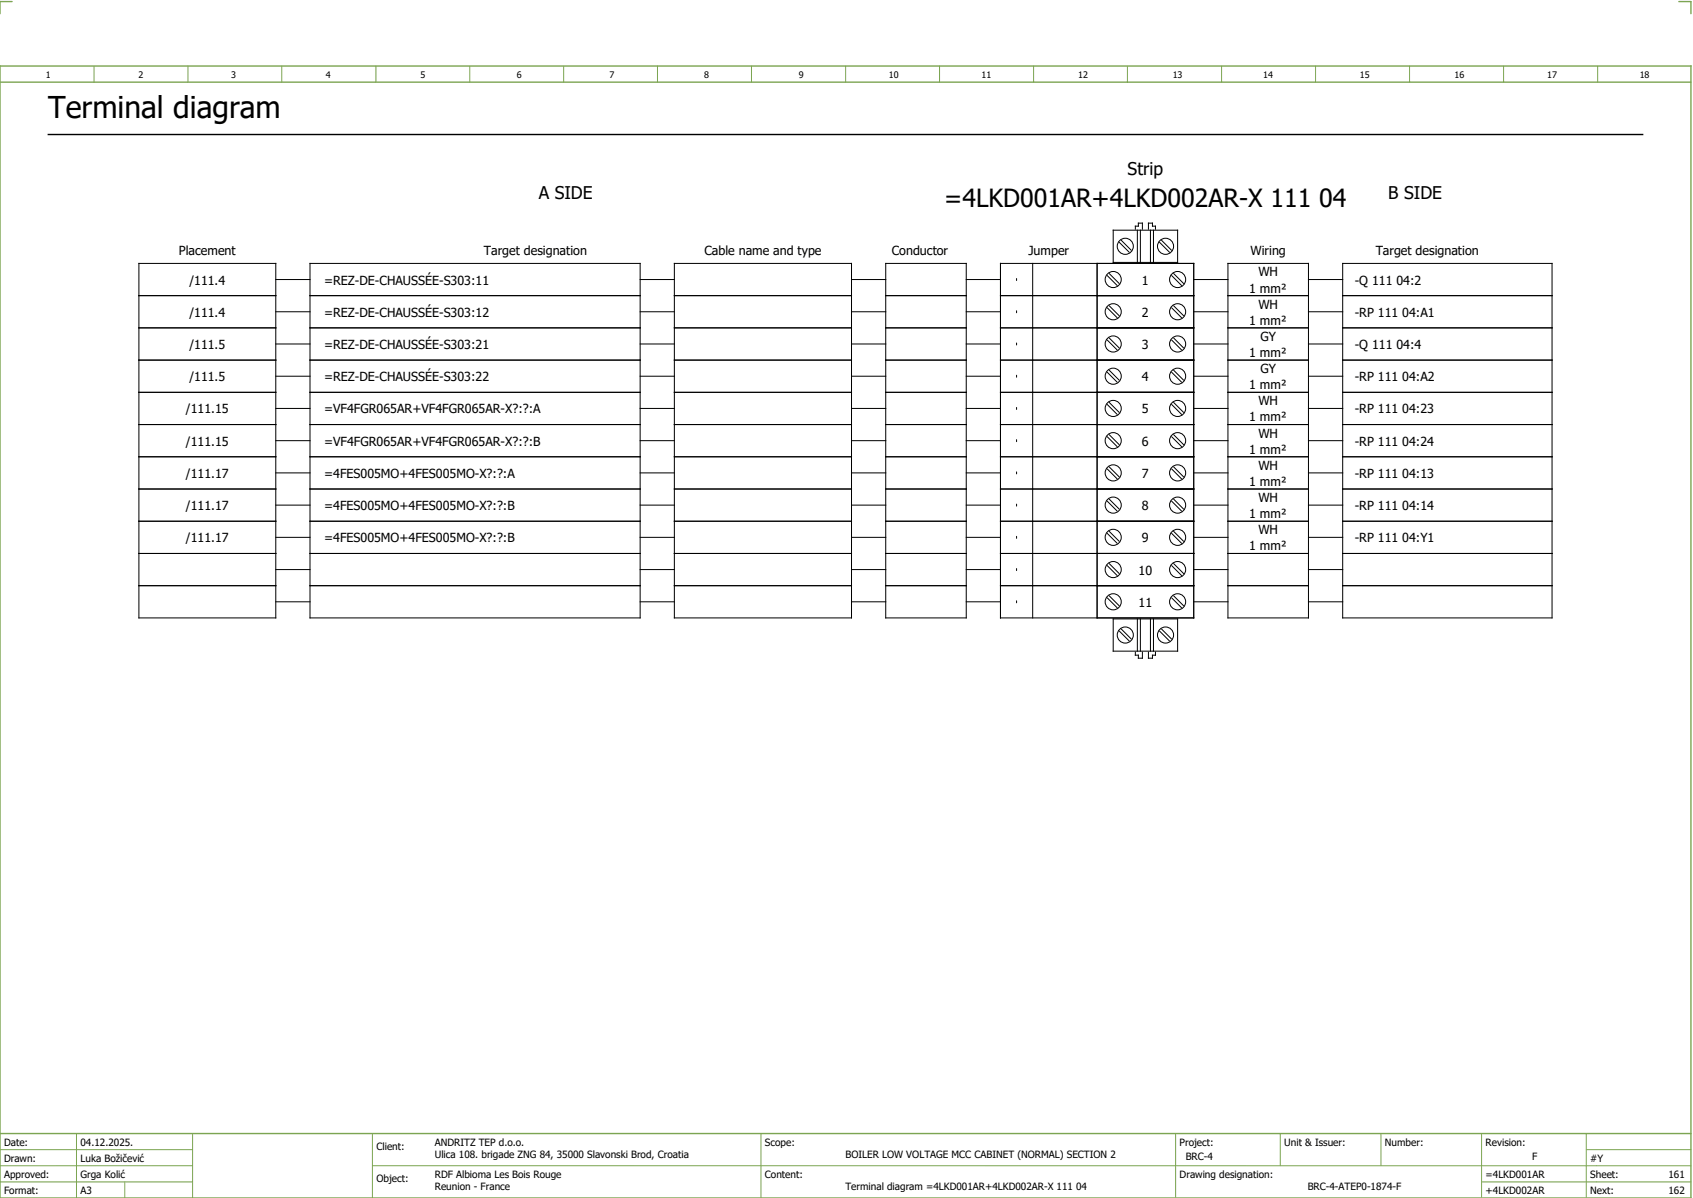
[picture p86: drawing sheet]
<svg xmlns="http://www.w3.org/2000/svg" width="421mm" height="297mm" viewBox="0 0 421 297" stroke-linecap="round" stroke-linejoin="round" font-family="sans-serif">
<defs><g id="words">
<text font-size="7.5" x="12" y="29.4">Terminal diagram</text>
<text font-size="6.2" x="234.5" y="51.4">=4LKD001AR+4LKD002AR-X 111 04</text>
<g font-size="4.3">
<text x="280.1" y="43.4">Strip</text>
<text x="133.8" y="49.4">A SIDE</text>
<text x="344.8" y="49.4">B SIDE</text>
</g>
<g font-size="3.1">
<text x="44.4" y="63.4">Placement</text>
<text x="120.2" y="63.4">Target designation</text>
<text x="175" y="63.4">Cable name and type</text>
<text x="221.5" y="63.4">Conductor</text>
<text x="255.4" y="63.4">Jumper</text>
<text x="310.6" y="63.4">Wiring</text>
<text x="341.7" y="63.4">Target designation</text>
<text x="47" y="70.6">/111.4</text>
<text x="80.5" y="70.6">=REZ-DE-CHAUSSÉE-S303:11</text>
<text x="283.7" y="70.6">1</text>
<text x="312.6" y="68.6">WH</text>
<text x="336.5" y="70.6">-Q 111 04:2</text>
<text x="310.3" y="72.6">1 mm²</text>
<text x="312.6" y="76.6">WH</text>
<text x="47" y="78.6">/111.4</text>
<text x="80.5" y="78.6">=REZ-DE-CHAUSSÉE-S303:12</text>
<text x="283.7" y="78.6">2</text>
<text x="310.3" y="80.6">1 mm²</text>
<text x="336.5" y="78.6">-RP 111 04:A1</text>
<text x="47" y="86.6">/111.5</text>
<text x="80.5" y="86.6">=REZ-DE-CHAUSSÉE-S303:21</text>
<text x="283.7" y="86.6">3</text>
<text x="310.3" y="88.6">1 mm²</text>
<text x="313.1" y="84.6">GY</text>
<text x="336.5" y="86.6">-Q 111 04:4</text>
<text x="47" y="94.6">/111.5</text>
<text x="80.5" y="94.6">=REZ-DE-CHAUSSÉE-S303:22</text>
<text x="283.7" y="94.6">4</text>
<text x="313.1" y="92.6">GY</text>
<text x="336.5" y="94.6">-RP 111 04:A2</text>
<text x="310.3" y="96.6">1 mm²</text>
<text x="312.6" y="100.6">WH</text>
<text x="46.2" y="102.6">/111.15</text>
<text x="80.5" y="102.6">=VF4FGR065AR+VF4FGR065AR-X?:?:A</text>
<text x="283.7" y="102.6">5</text>
<text x="310.3" y="104.6">1 mm²</text>
<text x="336.5" y="102.6">-RP 111 04:23</text>
<text x="46.2" y="110.6">/111.15</text>
<text x="80.5" y="110.6">=VF4FGR065AR+VF4FGR065AR-X?:?:B</text>
<text x="283.7" y="110.6">6</text>
<text x="310.3" y="112.6">1 mm²</text>
<text x="312.6" y="108.6">WH</text>
<text x="336.5" y="110.6">-RP 111 04:24</text>
<text x="46.2" y="118.6">/111.17</text>
<text x="80.5" y="118.6">=4FES005MO+4FES005MO-X?:?:A</text>
<text x="283.7" y="118.6">7</text>
<text x="312.6" y="116.6">WH</text>
<text x="336.5" y="118.6">-RP 111 04:13</text>
<text x="310.3" y="120.6">1 mm²</text>
<text x="312.6" y="124.6">WH</text>
<text x="46.2" y="126.6">/111.17</text>
<text x="80.5" y="126.6">=4FES005MO+4FES005MO-X?:?:B</text>
<text x="283.7" y="126.6">8</text>
<text x="310.3" y="128.6">1 mm²</text>
<text x="336.5" y="126.6">-RP 111 04:14</text>
<text x="46.2" y="134.6">/111.17</text>
<text x="80.5" y="134.6">=4FES005MO+4FES005MO-X?:?:B</text>
<text x="283.7" y="134.6">9</text>
<text x="310.3" y="136.6">1 mm²</text>
<text x="312.6" y="132.6">WH</text>
<text x="336.5" y="134.6">-RP 111 04:Y1</text>
<text x="282.8" y="142.6">10</text>
<text x="282.8" y="150.6">11</text>
</g>
<g font-size="2.5">
<text x="1" y="284.4">Date:</text>
<text x="20" y="284.4">04.12.2025.</text>
<text x="93.5" y="285.4">Client:</text>
<text x="108" y="284.4">ANDRITZ TEP d.o.o.</text>
<text x="108" y="287.4">Ulica 108. brigade ZNG 84, 35000 Slavonski Brod, Croatia</text>
<text x="190" y="284.4">Scope:</text>
<text x="210" y="287.4">BOILER LOW VOLTAGE MCC CABINET (NORMAL) SECTION 2</text>
<text x="293" y="284.4">Project:</text>
<text x="294.5" y="287.9">BRC-4</text>
<text x="319" y="284.4">Unit &amp; Issuer:</text>
<text x="344" y="284.4">Number:</text>
<text x="369" y="284.4">Revision:</text>
<text x="380.6" y="287.9">F</text>
<text x="1" y="288.4">Drawn:</text>
<text x="1" y="292.4">Approved:</text>
<text x="20" y="288.4">Luka Božičević</text>
<text x="20" y="292.4">Grga Kolić</text>
<text x="93.5" y="293.4">Object:</text>
<text x="108" y="292.4">RDF Albioma Les Bois Rouge</text>
<text x="190" y="292.4">Content:</text>
<text x="293" y="292.4">Drawing designation:</text>
<text x="369" y="292.4">=4LKD001AR</text>
<text x="395" y="292.4">Sheet:</text>
<text x="395" y="288.4">#Y</text>
<text x="414.4" y="292.4">161</text>
<text x="1" y="296.4">Format:</text>
<text x="20" y="296.4">A3</text>
<text x="108" y="295.4">Reunion - France</text>
<text x="210" y="295.4">Terminal diagram =4LKD001AR+4LKD002AR-X 111 04</text>
<text x="324.8" y="295.4">BRC-4-ATEP0-1874-F</text>
<text x="369" y="296.4">+4LKD002AR</text>
<text x="395" y="296.4">Next:</text>
<text x="414.4" y="296.4">162</text>
</g>
<g font-size="2.2">
<text x="11.4" y="19.4">1</text>
<text x="34.4" y="19.4">2</text>
<text x="57.4" y="19.4">3</text>
<text x="80.9" y="19.4">4</text>
<text x="104.4" y="19.4">5</text>
<text x="128.4" y="19.4">6</text>
<text x="151.4" y="19.4">7</text>
<text x="174.9" y="19.4">8</text>
<text x="198.4" y="19.4">9</text>
<text x="220.8" y="19.4">10</text>
<text x="243.8" y="19.4">11</text>
<text x="267.8" y="19.4">12</text>
<text x="291.3" y="19.4">13</text>
<text x="313.8" y="19.4">14</text>
<text x="337.8" y="19.4">15</text>
<text x="361.3" y="19.4">16</text>
<text x="384.3" y="19.4">17</text>
<text x="407.3" y="19.4">18</text>
</g>
</g></defs>
<path d="M0 16.4h420v281h-420zM3 .4h-3v3M417 .4h3v3M0 20.4h420M0 281.4h420" fill="none" stroke="#7ca552" stroke-width=".35"/>
<g fill="none" stroke="#7ca552" stroke-width=".25">
<path d="M23.4 16.5v4M46.7 16.4v4M70 16.4v4M93.4 16.4v4M116.7 16.5v4M140 16.4v4M163.3 16.4v4M186.7 16.4v4M210 16.4v4M233.4 16.4v4M256.7 16.4v4M280 16.5v4"/>
<path d="M303.4 16.4v4M326.8 16.4v4M350.1 16.4v4M373.5 16.4v4M396.8 16.4v4M0 285.4h47.8M0 293.4h47.8M19 281.4v16M31 293.4v4M47.8 281.4v16M47.8 289.4h-47.8M92.5 281.4v16"/>
<path d="M92.5 289.4h327.5M189 281.4v16M292 281.4v15.8M318 281.4v8M343 281.4v8M368 281.4v15.8M368 293.4h52M394 285.4h26M394 281.4v15.8"/>
</g>
<path d="M12 33.4h396" fill="none" stroke="#000" stroke-width=".35"/>
<g fill="none" stroke="#000" stroke-width=".25">
<path d="M276.5 57.1h16v8h-16zM278.5 59.6l2.5 2.5M282 56.9v-.8h.7v-.7h1.1v1.5M282.5 57.1v8M283.2 57.1v8M285.3 56.9v-1.5h.9v.7h.8v.8M285.8 57.1v8M286.5 57.1v8M288.5 59.6l2.5 2.5M34.5 73.4h34M34.5 65.4h34v88h-34zM68.5 69.4h8.5"/>
<path d="M68.5 77.4h8.5M77 73.4h82M77 65.4h82v88h-82zM159 69.4h8.5M159 77.4h8.5M167.5 73.4h44M167.5 65.4h44v88h-44zM211.5 69.4h8.5M211.5 77.4h8.5M220 73.4h20M220 65.4h20v88h-20zM240 69.4h8.5"/>
<path d="M240 77.4h8.5M248.5 73.4h48M248.5 65.4h48v88h-48zM252.5 69.1v.5M252.5 77.1v.5M256.5 65.4v88M272.5 65.4v88M275 68.4l2.5 2.5M275 76.4l2.5 2.5M275.5 67.9l2.5 2.5M275.5 75.9l2.5 2.5M278 60.1l2.5 2.5"/>
<path d="M288 60.1l2.5 2.5M291 68.4l2.5 2.5M291 76.4l2.5 2.5M291.5 67.9l2.5 2.5M291.5 75.9l2.5 2.5M296.5 69.4h8.5M296.5 77.4h8.5M305 73.4h20M305 65.4h20v88h-20zM325 69.4h8.5M325 77.4h8.5M333.5 73.4h52"/>
<path d="M333.5 65.4h52v88h-52zM34.5 81.4h34M34.5 89.4h34M34.5 97.4h34M68.5 85.4h8.5M68.5 93.4h8.5M77 81.4h82M77 89.4h82M77 97.4h82M159 85.4h8.5M159 93.4h8.5M167.5 81.4h44"/>
<path d="M167.5 89.4h44M167.5 97.4h44M211.5 85.4h8.5M211.5 93.4h8.5M220 81.4h20M220 89.4h20M220 97.4h20M240 85.4h8.5M240 93.4h8.5M248.5 81.4h48M248.5 89.4h48M248.5 97.4h48"/>
<path d="M252.5 85.1v.5M252.5 93.1v.5M275 84.4l2.5 2.5M275 92.4l2.5 2.5M275.5 83.9l2.5 2.5M275.5 91.9l2.5 2.5M275.5 99.9l2.5 2.5M291 84.4l2.5 2.5M291 92.4l2.5 2.5M291.5 91.9l2.5 2.5M291.5 99.9l2.5 2.5M291.5 83.9l2.5 2.5"/>
<path d="M296.5 85.4h8.5M296.5 93.4h8.5M305 81.4h20M305 89.4h20M305 97.4h20M325 85.4h8.5M325 93.4h8.5M333.5 81.4h52M333.5 89.4h52M333.5 97.4h52M34.5 105.4h34M34.5 113.4h34"/>
<path d="M68.5 101.4h8.5M68.5 109.4h8.5M68.5 117.4h8.5M77 105.4h82M77 113.4h82M159 101.4h8.5M159 109.4h8.5M159 117.4h8.5M167.5 105.4h44M167.5 113.4h44M211.5 101.4h8.5M211.5 109.4h8.5"/>
<path d="M211.5 117.4h8.5M220 105.4h20M220 113.4h20M240 101.4h8.5M240 109.4h8.5M240 117.4h8.5M248.5 105.4h48M248.5 113.4h48M252.5 101.1v.5M252.5 109.1v.5M252.5 117.1v.5M275 100.4l2.5 2.5"/>
<path d="M275 108.4l2.5 2.5M275 116.4l2.5 2.5M275.5 107.9l2.5 2.5M275.5 115.9l2.5 2.5M291 116.4l2.5 2.5M291 100.4l2.5 2.5M291 108.4l2.5 2.5M291.5 107.9l2.5 2.5M291.5 115.9l2.5 2.5M296.5 101.4h8.5M296.5 109.4h8.5M296.5 117.4h8.5"/>
<path d="M305 105.4h20M305 113.4h20M325 101.4h8.5M325 109.4h8.5M325 117.4h8.5M333.5 105.4h52M333.5 113.4h52M34.5 121.4h34M34.5 129.4h34M34.5 137.4h34M68.5 125.4h8.5M68.5 133.4h8.5"/>
<path d="M77 121.4h82M77 129.4h82M77 137.4h82M159 125.4h8.5M159 133.4h8.5M167.5 121.4h44M167.5 129.4h44M167.5 137.4h44M211.5 125.4h8.5M211.5 133.4h8.5M220 121.4h20M220 129.4h20"/>
<path d="M220 137.4h20M240 125.4h8.5M240 133.4h8.5M248.5 121.4h48M248.5 129.4h48M248.5 137.4h48M252.5 125.1v.5M252.5 133.1v.5M275 124.4l2.5 2.5M275 132.4l2.5 2.5M275.5 123.9l2.5 2.5M275.5 131.9l2.5 2.5"/>
<path d="M275.5 139.9l2.5 2.5M291 124.4l2.5 2.5M291 132.4l2.5 2.5M291.5 123.9l2.5 2.5M291.5 131.9l2.5 2.5M291.5 139.9l2.5 2.5M296.5 125.4h8.5M296.5 133.4h8.5M305 121.4h20M305 129.4h20M305 137.4h20M325 125.4h8.5"/>
<path d="M325 133.4h8.5M333.5 121.4h52M333.5 129.4h52M333.5 137.4h52M34.5 145.4h34M68.5 141.4h8.5M68.5 149.4h8.5M77 145.4h82M159 141.4h8.5M159 149.4h8.5M167.5 145.4h44M211.5 141.4h8.5"/>
<path d="M211.5 149.4h8.5M220 145.4h20M240 141.4h8.5M240 149.4h8.5M248.5 145.4h48M252.5 141.1v.5M252.5 149.1v.5M275 140.4l2.5 2.5M275 148.4l2.5 2.5M275.5 147.9l2.5 2.5M276.5 153.6h16v8h-16zM278 156.6l2.5 2.5"/>
<path d="M278.5 156.1l2.5 2.5M282.5 153.6v8M283.2 153.6v8M285.8 153.6v8M286.5 153.6v8M288 156.6l2.5 2.5M288.5 156.1l2.5 2.5M291 148.4l2.5 2.5M291 140.4l2.5 2.5M291.5 147.9l2.5 2.5M296.5 141.4h8.5M296.5 149.4h8.5"/>
<path d="M305 145.4h20M325 141.4h8.5M325 149.4h8.5M333.5 145.4h52M282 161.9v.7h.7v.8h1.1v-1.5M285.3 161.9v1.5h.9v-.8h.8v-.7"/>
<circle cx="276.5" cy="69.4" r="2"/>
<circle cx="276.5" cy="77.4" r="2"/>
<circle cx="279.5" cy="61.1" r="2"/>
<circle cx="289.5" cy="61.1" r="2"/>
<circle cx="292.5" cy="69.4" r="2"/>
<circle cx="292.5" cy="77.4" r="2"/>
<circle cx="276.5" cy="93.4" r="2"/>
<circle cx="276.5" cy="85.4" r="2"/>
<circle cx="292.5" cy="93.4" r="2"/>
<circle cx="292.5" cy="85.4" r="2"/>
<circle cx="276.5" cy="117.4" r="2"/>
<circle cx="276.5" cy="109.4" r="2"/>
<circle cx="276.5" cy="101.4" r="2"/>
<circle cx="292.5" cy="117.4" r="2"/>
<circle cx="292.5" cy="109.4" r="2"/>
<circle cx="292.5" cy="101.4" r="2"/>
<circle cx="276.5" cy="133.4" r="2"/>
<circle cx="276.5" cy="125.4" r="2"/>
<circle cx="292.5" cy="125.4" r="2"/>
<circle cx="292.5" cy="133.4" r="2"/>
<circle cx="276.5" cy="149.4" r="2"/>
<circle cx="276.5" cy="141.4" r="2"/>
<circle cx="279.5" cy="157.6" r="2"/>
<circle cx="289.5" cy="157.6" r="2"/>
<circle cx="292.5" cy="149.4" r="2"/>
<circle cx="292.5" cy="141.4" r="2"/>
</g>
<use href="#words"/>
</svg>
